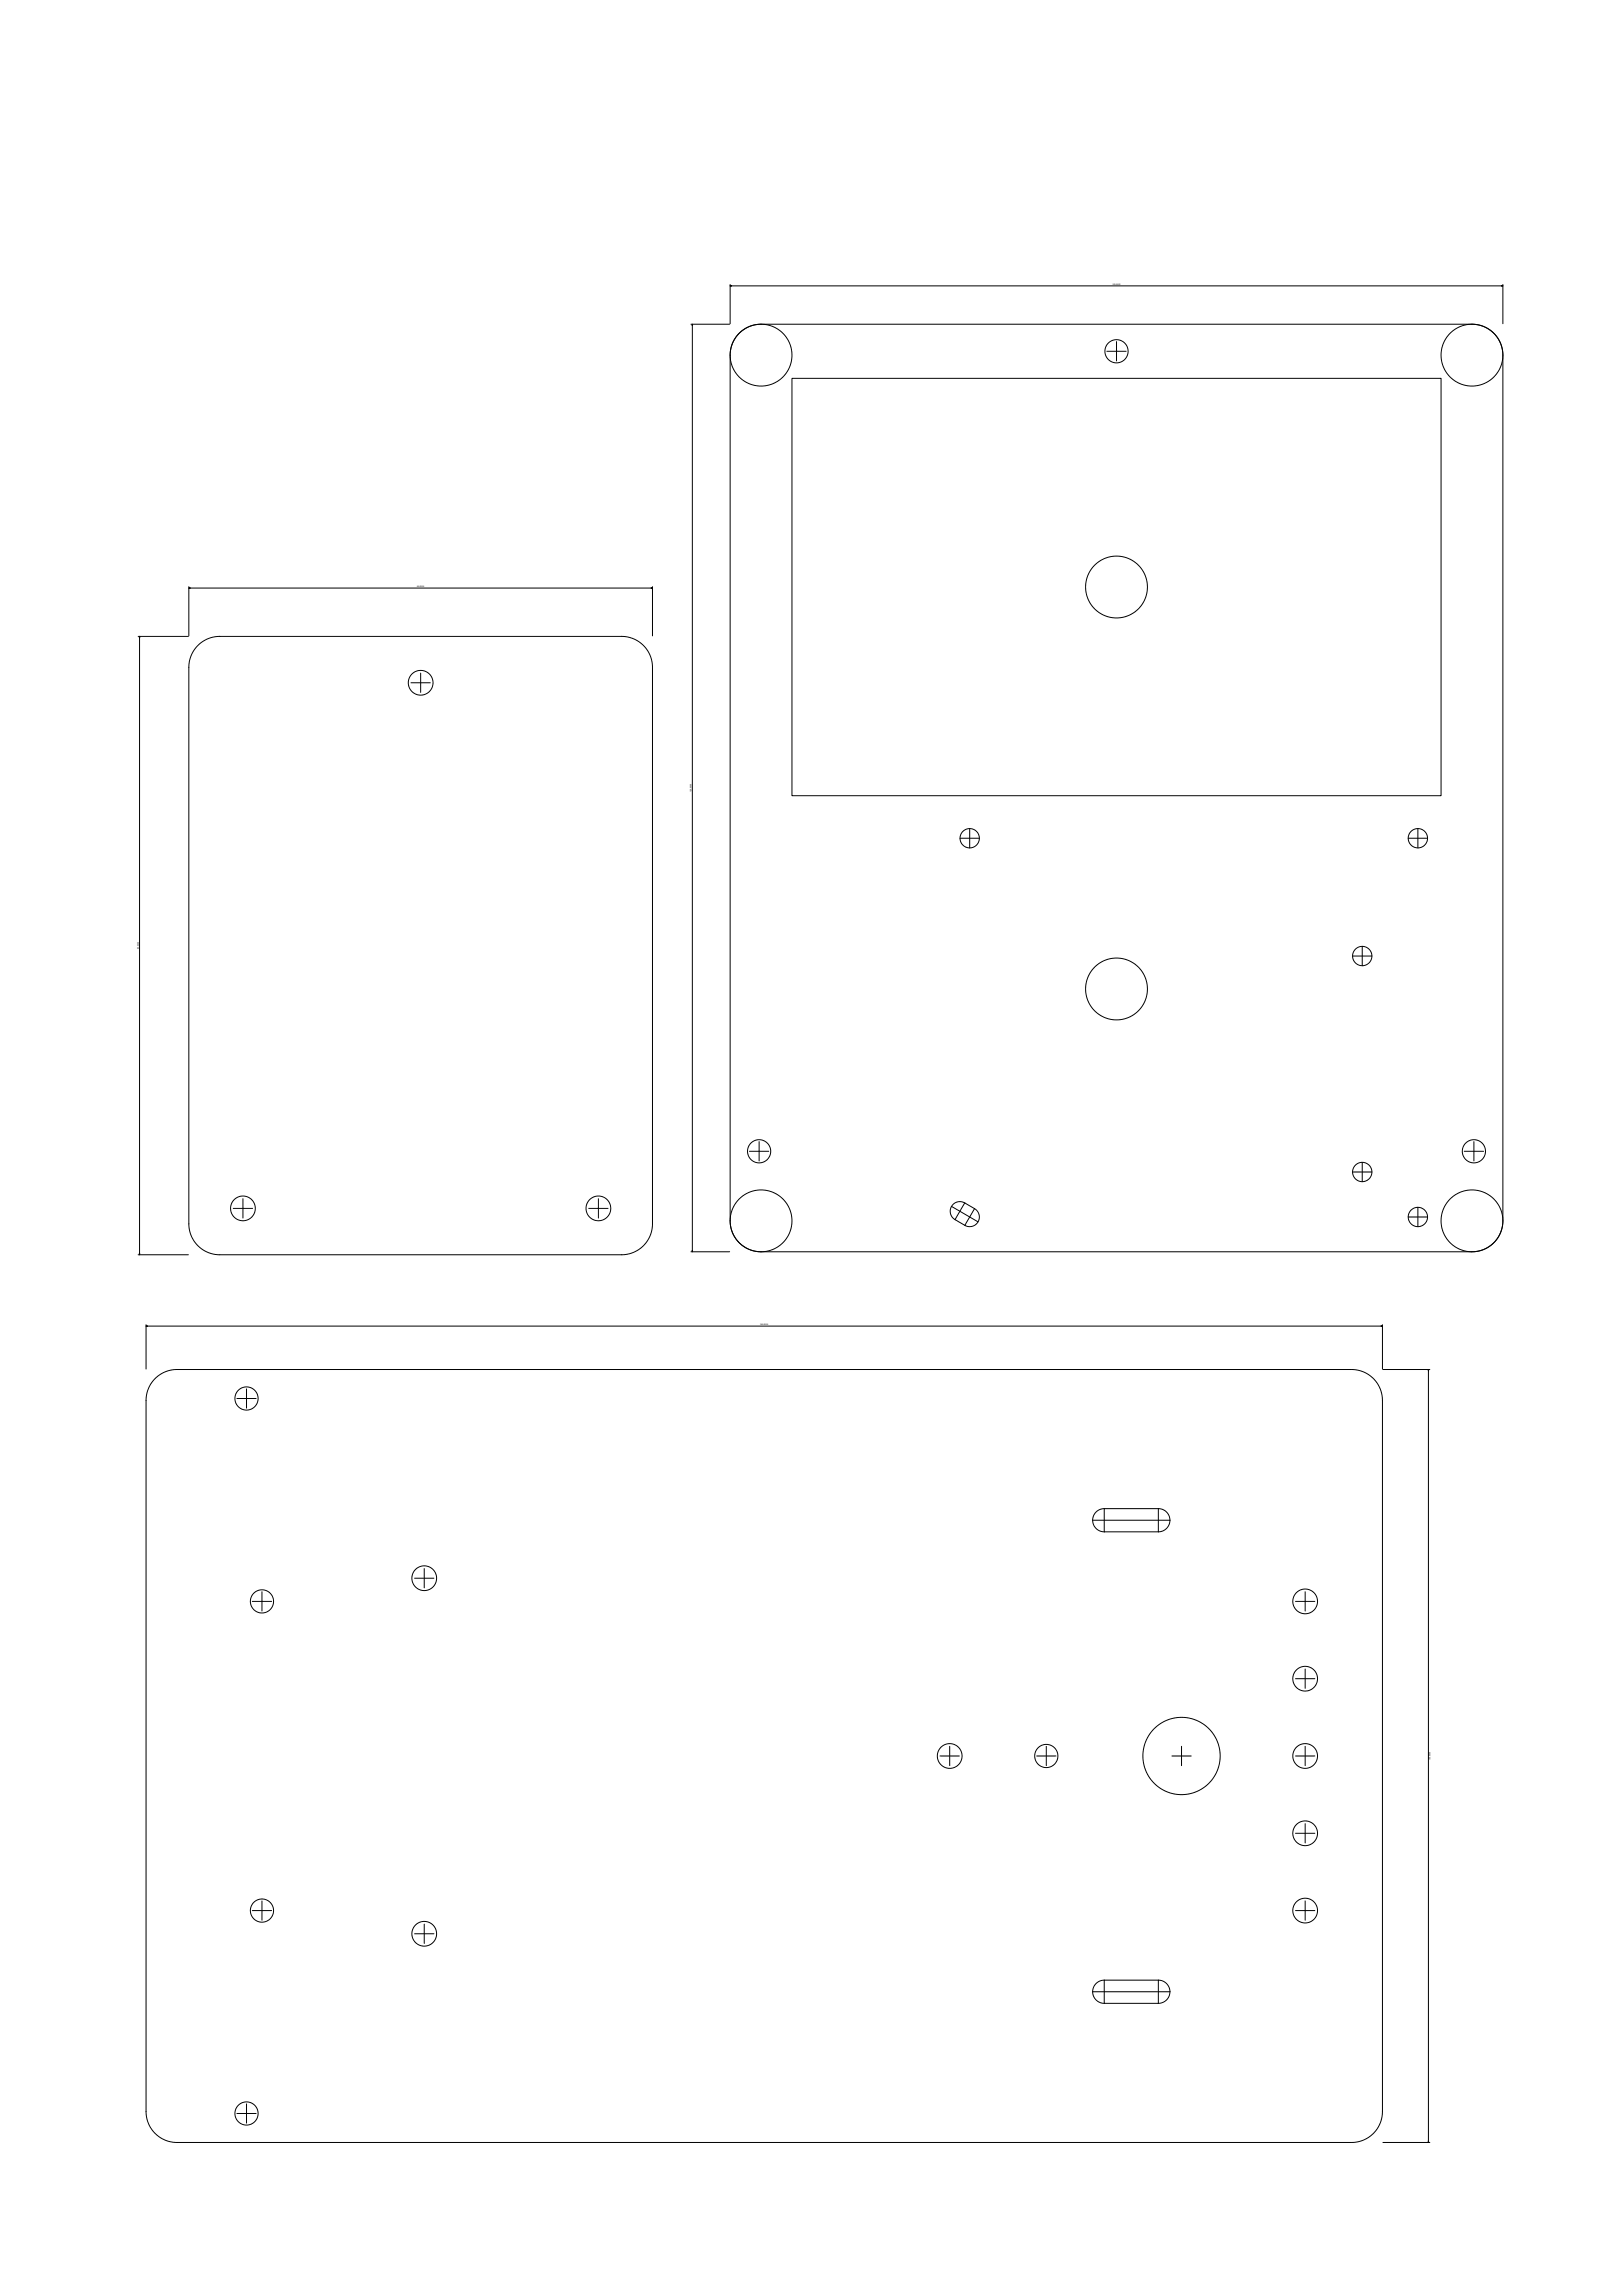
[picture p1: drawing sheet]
<svg xmlns="http://www.w3.org/2000/svg" width="210mm" height="297mm" viewBox="0 0 210 297" stroke-linecap="round" stroke-linejoin="round" font-family="sans-serif">
<defs><g id="words">
<g font-size=".3">
<text x="144" y="36.9">100.0000</text>
<text x="54" y="76">60.0000</text>
<text x="89.5" y="102.5" transform="rotate(-90 89.5 102.5)">120.0000</text>
<text x="18" y="122.8" transform="rotate(-90 18 122.8)">80.0000</text>
<text x="98.4" y="171.5">160.0000</text>
<text x="185.1" y="227.7" transform="rotate(-90 185.1 227.7)">100.0000</text>
</g>
</g></defs>
<g fill="none" stroke="#000" stroke-width=".13">
<path d="M94.5 37h100M94.5 36.8v5.1M194.5 36.8v5.1M89.4 41.9h5M89.6 41.9v120M95.7 43.1l.6-.5 .6-.3 .7-.3 .8-.1h92.1l.9 .1 .8 .3 .7 .5 .7 .6 .6 1.2 .3 1.3v112.1l-.1 .8-.3 .9-.5 .7-.6 .6-1.1 .7-1.4 .2h-92l-.9-.1-.8-.3-.8-.4-.6-.6-.7-1.2-.2-1.3v-112.1l.1-.8 .2-.7 .4-.7zM102.5 48.9h84v54h-84zM143.2 45.4h2.5M144.5 44.2v2.5M24.4 76.1h60M24.4 75.9v6.4M84.4 75.9v6.4"/>
<path d="M17.9 82.3h6.5M18.1 82.3v80M25.6 83.5l.6-.5 .7-.3 .7-.3 .8-.1h52.1l.9 .1 .8 .4 .8 .5 .7 .7 .5 1 .2 1.3v72.1l-.1 .9-.3 .8-.5 .8-.7 .7-1.1 .5-1.2 .2h-52.1l-.9-.1-.9-.3-.7-.5-.7-.7-.6-1.1-.2-1.2v-72.1l.1-.8 .2-.7 .4-.7zM53.2 88.3h2.5M54.4 87.1v2.5M124.2 108.4h2.5M125.5 107.2v2.5M182.2 108.4h2.5M183.5 107.2v2.5M175 123.7h2.5M176.3 122.4v2.5M30.2 156.3h2.5"/>
<path d="M31.4 155.1v2.5M76.2 156.3h2.5M77.4 155.1v2.5M97 148.9h2.5M98.2 147.7v2.5M123.1 156.1l3.5 2M123.6 157.8l1.3 .7M124.8 155.6l-.4-.1h-.5l-.4 .2-.4 .4-.1 .4v.5l.2 .5 .4 .3M124.8 155.6l1.3 .8M124.8 155.6l-1.2 2.2M126.1 156.4l.4 .3 .2 .5v.4l-.1 .5-.3 .3-.5 .3h-.5l-.4-.2M126.1 156.4l-1.2 2.1"/>
<path d="M175 151.6h2.5M176.3 150.4v2.5M182.2 157.4h2.5M183.5 156.2v2.5M189.5 148.9h2.5M190.7 147.7v2.5M17.9 162.3h6.5M18.9 171.6h160M18.9 171.4v5.7M20.1 178.3l.6-.5 .7-.3 .7-.2 .8-.1h152l1.1 .1 1 .5 .8 .6 .6 .8 .4 .9 .1 1v92.1l-.2 1.1-.4 1-.6 .7-.8 .7-1 .3-1 .2h-152l-1.1-.2-1-.4-.8-.7-.6-.7-.4-1-.1-1v-92.1l.1-.7 .2-.8 .4-.6zM31.9 179.7v2.5M89.4 161.9h5"/>
<path d="M178.9 171.4v5.7M179 177.2h6M184.9 177.2v100M30.7 180.9h2.5M141.4 196.7l.1 .6 .3 .4 .5 .4 .6 .1M141.4 196.7h10M142.9 195.2l-.6 .1-.5 .3-.3 .5-.1 .6M142.9 195.2v3M142.9 195.2h7M142.9 198.2h7M149.9 195.2l.6 .1 .5 .3 .3 .5 .1 .6M149.9 195.2v3"/>
<path d="M151.4 196.7l-.1 .5-.3 .5-.5 .4-.6 .1M32.7 207.2h2.5M33.9 205.9v2.5M53.7 204.2h2.5M54.9 202.9v2.5M167.7 207.2h2.5M167.7 217.2h2.5M168.9 205.9v2.5M168.9 215.9v2.5M121.7 227.2h2.5M122.9 225.9v2.5M134.2 227.2h2.5"/>
<path d="M135.4 225.9v2.5M151.7 227.2h2.5M152.9 225.9v2.5M167.7 227.2h2.5M167.7 237.2h2.5M168.9 225.9v2.5M168.9 235.9v2.5M32.7 247.2h2.5M33.9 245.9v2.5M53.7 250.2h2.5M54.9 248.9v2.5M141.4 257.7l.1 .6 .3 .4 .5 .4 .6 .1"/>
<path d="M141.4 257.7h10M142.9 256.2l-.6 .1-.5 .3-.3 .5-.1 .6M142.9 256.2v3M142.9 259.2h7M142.9 256.2h7M149.9 256.2l.6 .1 .5 .3 .3 .5 .1 .6M149.9 256.2v3M151.4 257.7l-.1 .5-.3 .5-.5 .4-.6 .1M167.7 247.2h2.5M168.9 245.9v2.5M30.7 273.4h2.5M31.9 272.2v2.5"/>
<path d="M179 277.2h6"/>
<circle cx="98.5" cy="45.9" r="4"/>
<circle cx="144.5" cy="45.4" r="1.5"/>
<circle cx="190.5" cy="45.9" r="4"/>
<circle cx="144.5" cy="75.9" r="4"/>
<circle cx="54.4" cy="88.3" r="1.6"/>
<circle cx="125.5" cy="108.4" r="1.25"/>
<circle cx="183.5" cy="108.4" r="1.25"/>
<circle cx="144.5" cy="127.9" r="4"/>
<circle cx="176.3" cy="123.7" r="1.25"/>
<circle cx="31.4" cy="156.3" r="1.6"/>
<circle cx="77.4" cy="156.3" r="1.6"/>
<circle cx="98.2" cy="148.9" r="1.5"/>
<circle cx="98.5" cy="157.9" r="4"/>
<circle cx="176.3" cy="151.6" r="1.25"/>
<circle cx="183.5" cy="157.4" r="1.25"/>
<circle cx="190.5" cy="157.9" r="4"/>
<circle cx="190.7" cy="148.9" r="1.5"/>
<circle cx="31.9" cy="180.9" r="1.5"/>
<circle cx="33.9" cy="207.2" r="1.5"/>
<circle cx="54.9" cy="204.2" r="1.6"/>
<circle cx="168.9" cy="217.2" r="1.6"/>
<circle cx="168.9" cy="207.2" r="1.6"/>
<circle cx="122.9" cy="227.2" r="1.6"/>
<circle cx="135.4" cy="227.2" r="1.5"/>
<circle cx="152.9" cy="227.2" r="5"/>
<circle cx="168.9" cy="227.2" r="1.6"/>
<circle cx="168.9" cy="237.2" r="1.6"/>
<circle cx="33.9" cy="247.2" r="1.5"/>
<circle cx="54.9" cy="250.2" r="1.6"/>
<circle cx="168.9" cy="247.2" r="1.6"/>
<circle cx="31.9" cy="273.4" r="1.5"/>
</g>
<path d="M94.5 37h.2zM194.3 37h.2zM89.6 41.9v.2zM24.4 76.1l.2-.1zM84.3 76l.1 .1zM18.1 82.3v.2zM18 162.2l.1 .1zM18.9 171.6l.2-.1zM89.6 161.8v.1zM178.7 171.5l.2 .1zM184.9 177.2l-.1 .2zM184.8 277l.1 .2z" fill="#000"/>
<path d="M94.5 37h.2zM194.3 37h.2zM89.6 41.9v.2zM24.4 76.1l.2-.1zM84.3 76l.1 .1zM18.1 82.3v.2zM18 162.2l.1 .1zM18.9 171.6h.2zM89.6 161.8v.1zM178.7 171.5l.2 .1zM184.9 177.2l-.1 .2zM184.8 277l.1 .2z" fill="#000" stroke="#000" stroke-width=".13"/>
<use href="#words"/>
</svg>
